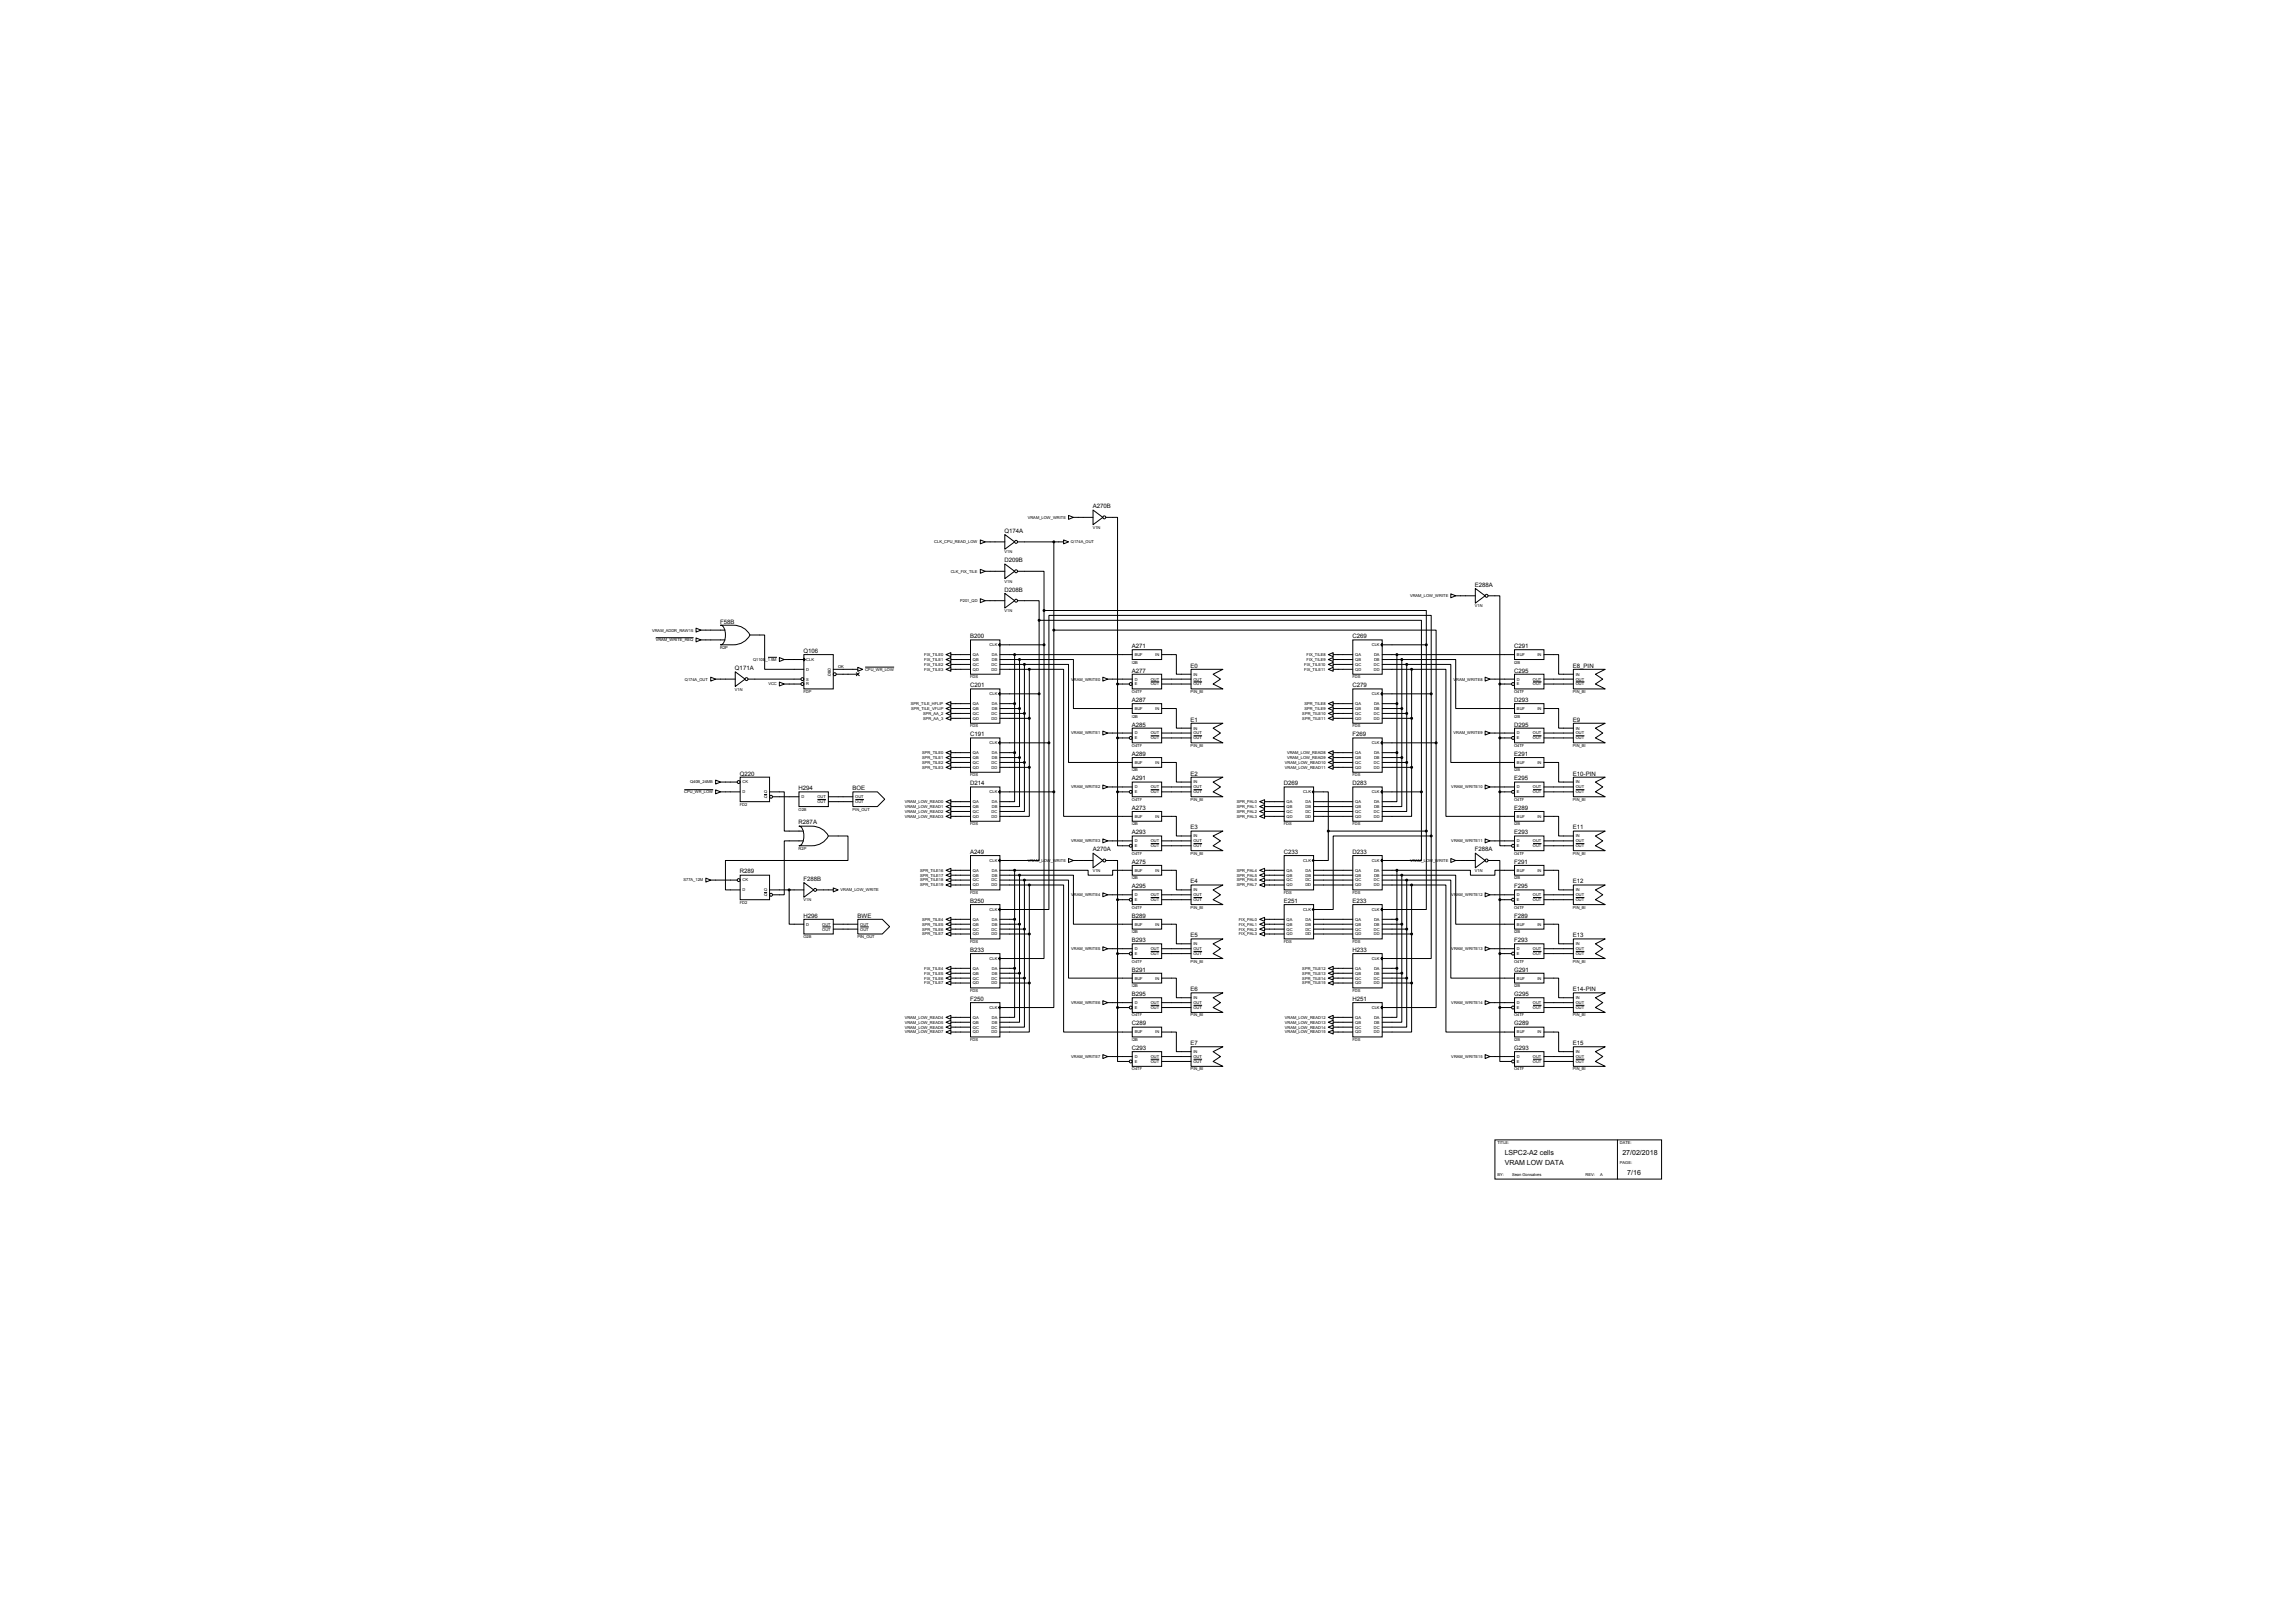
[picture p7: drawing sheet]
<svg xmlns="http://www.w3.org/2000/svg" width="1189mm" height="841mm" viewBox="0 0 1189 841" stroke-linecap="round" stroke-linejoin="round" font-family="sans-serif">
<defs><g id="words">
<g font-size="3.6">
<text x="780" y="599">LSPC2-A2 cells</text>
<text x="841" y="599">27/02/2018</text>
<text x="780" y="604">VRAM LOW DATA</text>
<text x="843" y="609">7/16</text>
</g>
<g font-size="3.1">
<text x="566" y="263">A270B</text>
<text x="521" y="276">Q174A</text>
<text x="521" y="291">D209B</text>
<text x="764" y="304">E288A</text>
<text x="521" y="307">D208B</text>
<text x="373" y="323">F58B</text>
<text x="503" y="331">B200</text>
<text x="587" y="336">A271</text>
<text x="701" y="331">C269</text>
<text x="785" y="336">C291</text>
<text x="416" y="338">Q106</text>
<text x="381" y="347">Q171A</text>
<text x="617" y="346">E0</text>
<text x="815" y="346">E8_PIN</text>
<text x="587" y="349">A277</text>
<text x="785" y="349">C295</text>
<text x="503" y="356">C201</text>
<text x="701" y="356">C279</text>
<text x="587" y="364">A287</text>
<text x="785" y="364">D293</text>
<text x="587" y="376">A285</text>
<text x="617" y="374">E1</text>
<text x="785" y="376">D295</text>
<text x="815" y="374">E9</text>
<text x="503" y="382">C191</text>
<text x="701" y="382">F269</text>
<text x="587" y="392">A289</text>
<text x="785" y="392">E291</text>
<text x="383" y="402">Q220</text>
<text x="617" y="402">E2</text>
<text x="815" y="402">E10-PIN</text>
<text x="503" y="407">D214</text>
<text x="587" y="404">A291</text>
<text x="665" y="407">D269</text>
<text x="701" y="407">D283</text>
<text x="785" y="404">E295</text>
<text x="414" y="409">H294</text>
<text x="442" y="409">BOE</text>
<text x="587" y="420">A273</text>
<text x="785" y="420">E289</text>
<text x="414" y="427">R287A</text>
<text x="617" y="430">E3</text>
<text x="815" y="430">E11</text>
<text x="587" y="432">A293</text>
<text x="785" y="432">E293</text>
<text x="503" y="442">A249</text>
<text x="566" y="441">A270A</text>
<text x="665" y="442">C233</text>
<text x="701" y="442">D233</text>
<text x="764" y="441">F288A</text>
<text x="587" y="448">A275</text>
<text x="785" y="448">F291</text>
<text x="383" y="453">R289</text>
<text x="416" y="456">F288B</text>
<text x="587" y="460">A295</text>
<text x="617" y="458">E4</text>
<text x="785" y="460">F295</text>
<text x="815" y="458">E12</text>
<text x="503" y="468">B250</text>
<text x="665" y="468">E251</text>
<text x="701" y="468">E233</text>
<text x="416" y="475">H296</text>
<text x="444" y="475">BWE</text>
<text x="587" y="475">B289</text>
<text x="785" y="475">F289</text>
<text x="617" y="486">E5</text>
<text x="815" y="486">E13</text>
<text x="587" y="488">B293</text>
<text x="785" y="488">F293</text>
<text x="503" y="493">B233</text>
<text x="701" y="493">H233</text>
<text x="587" y="503">B291</text>
<text x="785" y="503">G291</text>
<text x="617" y="514">E6</text>
<text x="815" y="514">E14-PIN</text>
<text x="503" y="519">F250</text>
<text x="587" y="516">B295</text>
<text x="701" y="519">H251</text>
<text x="785" y="516">G295</text>
<text x="587" y="531">C289</text>
<text x="785" y="531">G289</text>
<text x="587" y="544">C293</text>
<text x="617" y="542">E7</text>
<text x="785" y="544">G293</text>
<text x="815" y="542">E15</text>
</g>
<g font-size="2.1">
<text x="533" y="269">VRAM_LOW_WRITE</text>
<text x="566" y="274">V1N</text>
<text x="484" y="282">CLK_CPU_READ_LOW</text>
<text x="555" y="282">Q174A_OUT</text>
<text x="521" y="287">V1N</text>
<text x="493" y="297">CLK_FIX_TILE</text>
<text x="521" y="302">V1N</text>
<text x="498" y="312">P201_QD</text>
<text x="731" y="309">VRAM_LOW_WRITE</text>
<text x="521" y="317">V1N</text>
<text x="764" y="315">V1N</text>
<text x="338" y="327">VRAM_ADDR_RAW15</text>
<text x="340" y="332">VRAM_WRITE_REQ</text>
<text x="513" y="335">CLK</text>
<text x="711" y="335">CLK</text>
<text x="373" y="336">R2P</text>
<text x="479" y="340">FIX_TILE0</text>
<text x="504" y="340">QA</text>
<text x="514" y="340">DA</text>
<text x="588" y="340">BUF</text>
<text x="599" y="340">IN</text>
<text x="677" y="340">FIX_TILE8</text>
<text x="702" y="340">QA</text>
<text x="712" y="340">DA</text>
<text x="786" y="340">BUF</text>
<text x="797" y="340">IN</text>
<text x="390" y="342">Q110B_1.5M</text>
<text x="418" y="342">CLK</text>
<text x="418" y="348">D</text>
<text x="429" y="348">Q</text>
<text x="434" y="346">OK</text>
<text x="448" y="348">CPU_WR_LOW</text>
<text x="479" y="342">FIX_TILE1</text>
<text x="479" y="345">FIX_TILE2</text>
<text x="479" y="348">FIX_TILE3</text>
<text x="504" y="345">QC</text>
<text x="504" y="342">QB</text>
<text x="504" y="348">QD</text>
<text x="514" y="345">DC</text>
<text x="514" y="348">DD</text>
<text x="514" y="342">DB</text>
<text x="587" y="344">I2B</text>
<text x="676" y="345">FIX_TILE10</text>
<text x="676" y="348">FIX_TILE11</text>
<text x="677" y="342">FIX_TILE9</text>
<text x="702" y="345">QC</text>
<text x="702" y="342">QB</text>
<text x="702" y="348">QD</text>
<text x="712" y="345">DC</text>
<text x="712" y="348">DD</text>
<text x="712" y="342">DB</text>
<text x="785" y="344">I2B</text>
<text x="355" y="353">Q174A_OUT</text>
<text x="418" y="353">S</text>
<text x="429" y="350">Q</text>
<text x="503" y="351">FDS</text>
<text x="555" y="353">VRAM_WRITE0</text>
<text x="588" y="353">D</text>
<text x="596" y="353">OUT</text>
<text x="619" y="353">OUT</text>
<text x="619" y="350">IN</text>
<text x="701" y="351">FDS</text>
<text x="753" y="353">VRAM_WRITE8</text>
<text x="786" y="353">D</text>
<text x="794" y="353">OUT</text>
<text x="817" y="353">OUT</text>
<text x="817" y="350">IN</text>
<text x="381" y="358">V1N</text>
<text x="398" y="355">VCC</text>
<text x="416" y="359">FDP</text>
<text x="418" y="355">R</text>
<text x="587" y="359">O4TF</text>
<text x="588" y="355">E</text>
<text x="596" y="355">OUT</text>
<text x="617" y="359">PIN_BI</text>
<text x="619" y="355">OUT</text>
<text x="785" y="359">O4TF</text>
<text x="786" y="355">E</text>
<text x="794" y="355">OUT</text>
<text x="815" y="359">PIN_BI</text>
<text x="817" y="355">OUT</text>
<text x="472" y="365">SPR_TILE_HFLIP</text>
<text x="504" y="365">QA</text>
<text x="513" y="360">CLK</text>
<text x="514" y="365">DA</text>
<text x="676" y="365">SPR_TILE8</text>
<text x="702" y="365">QA</text>
<text x="711" y="360">CLK</text>
<text x="712" y="365">DA</text>
<text x="472" y="368">SPR_TILE_VFLIP</text>
<text x="478" y="370">SPR_AA_2</text>
<text x="504" y="370">QC</text>
<text x="504" y="368">QB</text>
<text x="514" y="370">DC</text>
<text x="514" y="368">DB</text>
<text x="587" y="372">I2B</text>
<text x="588" y="368">BUF</text>
<text x="599" y="368">IN</text>
<text x="675" y="370">SPR_TILE10</text>
<text x="676" y="368">SPR_TILE9</text>
<text x="702" y="370">QC</text>
<text x="702" y="368">QB</text>
<text x="712" y="370">DC</text>
<text x="712" y="368">DB</text>
<text x="785" y="372">I2B</text>
<text x="786" y="368">BUF</text>
<text x="797" y="368">IN</text>
<text x="478" y="373">SPR_AA_3</text>
<text x="503" y="377">FDS</text>
<text x="504" y="373">QD</text>
<text x="514" y="373">DD</text>
<text x="675" y="373">SPR_TILE11</text>
<text x="701" y="377">FDS</text>
<text x="702" y="373">QD</text>
<text x="712" y="373">DD</text>
<text x="555" y="381">VRAM_WRITE1</text>
<text x="588" y="381">D</text>
<text x="588" y="383">E</text>
<text x="596" y="381">OUT</text>
<text x="596" y="383">OUT</text>
<text x="619" y="381">OUT</text>
<text x="619" y="378">IN</text>
<text x="619" y="383">OUT</text>
<text x="753" y="381">VRAM_WRITE9</text>
<text x="786" y="381">D</text>
<text x="786" y="383">E</text>
<text x="794" y="381">OUT</text>
<text x="794" y="383">OUT</text>
<text x="817" y="381">OUT</text>
<text x="817" y="378">IN</text>
<text x="817" y="383">OUT</text>
<text x="513" y="386">CLK</text>
<text x="587" y="387">O4TF</text>
<text x="617" y="387">PIN_BI</text>
<text x="711" y="386">CLK</text>
<text x="785" y="387">O4TF</text>
<text x="815" y="387">PIN_BI</text>
<text x="478" y="391">SPR_TILE0</text>
<text x="478" y="393">SPR_TILE1</text>
<text x="478" y="396">SPR_TILE2</text>
<text x="504" y="391">QA</text>
<text x="504" y="396">QC</text>
<text x="504" y="393">QB</text>
<text x="514" y="396">DC</text>
<text x="514" y="391">DA</text>
<text x="514" y="393">DB</text>
<text x="588" y="396">BUF</text>
<text x="599" y="396">IN</text>
<text x="666" y="396">VRAM_LOW_READ10</text>
<text x="667" y="391">VRAM_LOW_READ8</text>
<text x="667" y="393">VRAM_LOW_READ9</text>
<text x="702" y="391">QA</text>
<text x="702" y="396">QC</text>
<text x="702" y="393">QB</text>
<text x="712" y="396">DC</text>
<text x="712" y="391">DA</text>
<text x="712" y="393">DB</text>
<text x="786" y="396">BUF</text>
<text x="797" y="396">IN</text>
<text x="478" y="398">SPR_TILE3</text>
<text x="504" y="398">QD</text>
<text x="514" y="398">DD</text>
<text x="587" y="400">I2B</text>
<text x="666" y="398">VRAM_LOW_READ11</text>
<text x="702" y="398">QD</text>
<text x="712" y="398">DD</text>
<text x="785" y="400">I2B</text>
<text x="358" y="406">Q40B_24MB</text>
<text x="385" y="406">CK</text>
<text x="503" y="402">FDS</text>
<text x="619" y="406">IN</text>
<text x="701" y="402">FDS</text>
<text x="817" y="406">IN</text>
<text x="355" y="411">CPU_WR_LOW</text>
<text x="385" y="411">D</text>
<text x="396" y="411">Q</text>
<text x="396" y="414">Q</text>
<text x="415" y="414">D</text>
<text x="424" y="414">OUT</text>
<text x="443" y="414">OUT</text>
<text x="513" y="411">CLK</text>
<text x="555" y="409">VRAM_WRITE2</text>
<text x="588" y="409">D</text>
<text x="588" y="411">E</text>
<text x="596" y="409">OUT</text>
<text x="596" y="411">OUT</text>
<text x="619" y="409">OUT</text>
<text x="619" y="411">OUT</text>
<text x="675" y="411">CLK</text>
<text x="711" y="411">CLK</text>
<text x="752" y="409">VRAM_WRITE10</text>
<text x="786" y="409">D</text>
<text x="786" y="411">E</text>
<text x="794" y="409">OUT</text>
<text x="794" y="411">OUT</text>
<text x="817" y="409">OUT</text>
<text x="817" y="411">OUT</text>
<text x="383" y="418">FD2</text>
<text x="424" y="416">OUT</text>
<text x="443" y="416">OUT</text>
<text x="469" y="416">VRAM_LOW_READ0</text>
<text x="469" y="419">VRAM_LOW_READ1</text>
<text x="504" y="416">QA</text>
<text x="504" y="419">QB</text>
<text x="514" y="416">DA</text>
<text x="514" y="419">DB</text>
<text x="587" y="415">O4TF</text>
<text x="617" y="415">PIN_BI</text>
<text x="641" y="416">SPR_PAL0</text>
<text x="641" y="419">SPR_PAL1</text>
<text x="667" y="416">QA</text>
<text x="667" y="419">QB</text>
<text x="677" y="416">DA</text>
<text x="677" y="419">DB</text>
<text x="702" y="416">QA</text>
<text x="702" y="419">QB</text>
<text x="712" y="416">DA</text>
<text x="712" y="419">DB</text>
<text x="785" y="415">O4TF</text>
<text x="815" y="415">PIN_BI</text>
<text x="414" y="420">O2B</text>
<text x="442" y="420">PIN_OUT</text>
<text x="469" y="421">VRAM_LOW_READ2</text>
<text x="469" y="424">VRAM_LOW_READ3</text>
<text x="504" y="421">QC</text>
<text x="504" y="424">QD</text>
<text x="514" y="421">DC</text>
<text x="514" y="424">DD</text>
<text x="588" y="424">BUF</text>
<text x="599" y="424">IN</text>
<text x="641" y="421">SPR_PAL2</text>
<text x="641" y="424">SPR_PAL3</text>
<text x="667" y="421">QC</text>
<text x="667" y="424">QD</text>
<text x="676" y="421">DC</text>
<text x="676" y="424">DD</text>
<text x="702" y="421">QC</text>
<text x="702" y="424">QD</text>
<text x="712" y="421">DC</text>
<text x="712" y="424">DD</text>
<text x="786" y="424">BUF</text>
<text x="797" y="424">IN</text>
<text x="503" y="428">FDS</text>
<text x="587" y="428">I2B</text>
<text x="665" y="428">FDS</text>
<text x="701" y="428">FDS</text>
<text x="785" y="428">I2B</text>
<text x="555" y="436">VRAM_WRITE3</text>
<text x="588" y="436">D</text>
<text x="596" y="436">OUT</text>
<text x="619" y="436">OUT</text>
<text x="619" y="434">IN</text>
<text x="752" y="436">VRAM_WRITE11</text>
<text x="786" y="436">D</text>
<text x="794" y="436">OUT</text>
<text x="817" y="436">OUT</text>
<text x="817" y="434">IN</text>
<text x="414" y="440">R2P</text>
<text x="587" y="443">O4TF</text>
<text x="588" y="439">E</text>
<text x="596" y="439">OUT</text>
<text x="617" y="443">PIN_BI</text>
<text x="619" y="439">OUT</text>
<text x="785" y="443">O4TF</text>
<text x="786" y="439">E</text>
<text x="794" y="439">OUT</text>
<text x="815" y="443">PIN_BI</text>
<text x="817" y="439">OUT</text>
<text x="513" y="447">CLK</text>
<text x="533" y="447">VRAM_LOW_WRITE</text>
<text x="675" y="447">CLK</text>
<text x="711" y="447">CLK</text>
<text x="731" y="447">VRAM_LOW_WRITE</text>
<text x="477" y="452">SPR_TILE16</text>
<text x="477" y="454">SPR_TILE17</text>
<text x="504" y="452">QA</text>
<text x="504" y="454">QB</text>
<text x="514" y="452">DA</text>
<text x="514" y="454">DB</text>
<text x="566" y="452">V1N</text>
<text x="587" y="456">I2B</text>
<text x="588" y="452">BUF</text>
<text x="599" y="452">IN</text>
<text x="641" y="452">SPR_PAL4</text>
<text x="641" y="454">SPR_PAL5</text>
<text x="667" y="452">QA</text>
<text x="667" y="454">QB</text>
<text x="677" y="452">DA</text>
<text x="677" y="454">DB</text>
<text x="702" y="452">QA</text>
<text x="702" y="454">QB</text>
<text x="712" y="452">DA</text>
<text x="712" y="454">DB</text>
<text x="764" y="452">V1N</text>
<text x="785" y="456">I2B</text>
<text x="786" y="452">BUF</text>
<text x="797" y="452">IN</text>
<text x="354" y="457">S77A_12M</text>
<text x="385" y="462">D</text>
<text x="385" y="457">CK</text>
<text x="396" y="462">Q</text>
<text x="436" y="462">VRAM_LOW_WRITE</text>
<text x="477" y="457">SPR_TILE18</text>
<text x="477" y="459">SPR_TILE19</text>
<text x="504" y="457">QC</text>
<text x="504" y="459">QD</text>
<text x="514" y="457">DC</text>
<text x="514" y="459">DD</text>
<text x="619" y="462">IN</text>
<text x="641" y="457">SPR_PAL6</text>
<text x="641" y="459">SPR_PAL7</text>
<text x="667" y="457">QC</text>
<text x="667" y="459">QD</text>
<text x="676" y="457">DC</text>
<text x="676" y="459">DD</text>
<text x="702" y="457">QC</text>
<text x="702" y="459">QD</text>
<text x="712" y="457">DC</text>
<text x="712" y="459">DD</text>
<text x="817" y="462">IN</text>
<text x="396" y="464">Q</text>
<text x="416" y="467">V1N</text>
<text x="503" y="463">FDS</text>
<text x="555" y="464">VRAM_WRITE4</text>
<text x="588" y="464">D</text>
<text x="588" y="467">E</text>
<text x="596" y="464">OUT</text>
<text x="596" y="467">OUT</text>
<text x="619" y="464">OUT</text>
<text x="619" y="467">OUT</text>
<text x="665" y="463">FDS</text>
<text x="701" y="463">FDS</text>
<text x="752" y="464">VRAM_WRITE12</text>
<text x="786" y="464">D</text>
<text x="786" y="467">E</text>
<text x="794" y="464">OUT</text>
<text x="794" y="467">OUT</text>
<text x="817" y="464">OUT</text>
<text x="817" y="467">OUT</text>
<text x="383" y="468">FD2</text>
<text x="513" y="472">CLK</text>
<text x="587" y="471">O4TF</text>
<text x="617" y="471">PIN_BI</text>
<text x="675" y="472">CLK</text>
<text x="711" y="472">CLK</text>
<text x="785" y="471">O4TF</text>
<text x="815" y="471">PIN_BI</text>
<text x="418" y="480">D</text>
<text x="426" y="480">OUT</text>
<text x="446" y="480">OUT</text>
<text x="478" y="477">SPR_TILE4</text>
<text x="478" y="480">SPR_TILE5</text>
<text x="504" y="477">QA</text>
<text x="504" y="480">QB</text>
<text x="514" y="477">DA</text>
<text x="514" y="480">DB</text>
<text x="588" y="480">BUF</text>
<text x="599" y="480">IN</text>
<text x="642" y="477">FIX_PAL0</text>
<text x="642" y="480">FIX_PAL1</text>
<text x="667" y="477">QA</text>
<text x="667" y="480">QB</text>
<text x="677" y="477">DA</text>
<text x="677" y="480">DB</text>
<text x="702" y="477">QA</text>
<text x="702" y="480">QB</text>
<text x="712" y="477">DA</text>
<text x="712" y="480">DB</text>
<text x="786" y="480">BUF</text>
<text x="797" y="480">IN</text>
<text x="426" y="482">OUT</text>
<text x="446" y="482">OUT</text>
<text x="478" y="482">SPR_TILE6</text>
<text x="478" y="485">SPR_TILE7</text>
<text x="504" y="482">QC</text>
<text x="504" y="485">QD</text>
<text x="514" y="482">DC</text>
<text x="514" y="485">DD</text>
<text x="587" y="484">I2B</text>
<text x="642" y="482">FIX_PAL2</text>
<text x="642" y="485">FIX_PAL3</text>
<text x="667" y="482">QC</text>
<text x="667" y="485">QD</text>
<text x="676" y="482">DC</text>
<text x="676" y="485">DD</text>
<text x="702" y="482">QC</text>
<text x="702" y="485">QD</text>
<text x="712" y="482">DC</text>
<text x="712" y="485">DD</text>
<text x="785" y="484">I2B</text>
<text x="416" y="486">O2B</text>
<text x="444" y="486">PIN_OUT</text>
<text x="503" y="489">FDS</text>
<text x="619" y="490">IN</text>
<text x="665" y="489">FDS</text>
<text x="701" y="489">FDS</text>
<text x="817" y="490">IN</text>
<text x="513" y="497">CLK</text>
<text x="555" y="492">VRAM_WRITE5</text>
<text x="588" y="492">D</text>
<text x="588" y="495">E</text>
<text x="596" y="492">OUT</text>
<text x="596" y="495">OUT</text>
<text x="619" y="492">OUT</text>
<text x="619" y="495">OUT</text>
<text x="711" y="497">CLK</text>
<text x="752" y="492">VRAM_WRITE13</text>
<text x="786" y="492">D</text>
<text x="786" y="495">E</text>
<text x="794" y="492">OUT</text>
<text x="794" y="495">OUT</text>
<text x="817" y="492">OUT</text>
<text x="817" y="495">OUT</text>
<text x="479" y="502">FIX_TILE4</text>
<text x="504" y="502">QA</text>
<text x="514" y="502">DA</text>
<text x="587" y="499">O4TF</text>
<text x="617" y="499">PIN_BI</text>
<text x="675" y="502">SPR_TILE12</text>
<text x="702" y="502">QA</text>
<text x="712" y="502">DA</text>
<text x="785" y="499">O4TF</text>
<text x="815" y="499">PIN_BI</text>
<text x="479" y="505">FIX_TILE5</text>
<text x="479" y="508">FIX_TILE6</text>
<text x="504" y="508">QC</text>
<text x="504" y="505">QB</text>
<text x="514" y="508">DC</text>
<text x="514" y="505">DB</text>
<text x="588" y="508">BUF</text>
<text x="599" y="508">IN</text>
<text x="675" y="505">SPR_TILE13</text>
<text x="675" y="508">SPR_TILE14</text>
<text x="702" y="508">QC</text>
<text x="702" y="505">QB</text>
<text x="712" y="508">DC</text>
<text x="712" y="505">DB</text>
<text x="786" y="508">BUF</text>
<text x="797" y="508">IN</text>
<text x="479" y="510">FIX_TILE7</text>
<text x="503" y="514">FDS</text>
<text x="504" y="510">QD</text>
<text x="514" y="510">DD</text>
<text x="587" y="511">I2B</text>
<text x="675" y="510">SPR_TILE15</text>
<text x="701" y="514">FDS</text>
<text x="702" y="510">QD</text>
<text x="712" y="510">DD</text>
<text x="785" y="511">I2B</text>
<text x="555" y="520">VRAM_WRITE6</text>
<text x="588" y="520">D</text>
<text x="596" y="520">OUT</text>
<text x="619" y="520">OUT</text>
<text x="619" y="518">IN</text>
<text x="752" y="520">VRAM_WRITE14</text>
<text x="786" y="520">D</text>
<text x="794" y="520">OUT</text>
<text x="817" y="520">OUT</text>
<text x="817" y="518">IN</text>
<text x="469" y="528">VRAM_LOW_READ4</text>
<text x="504" y="528">QA</text>
<text x="513" y="523">CLK</text>
<text x="514" y="528">DA</text>
<text x="587" y="527">O4TF</text>
<text x="588" y="523">E</text>
<text x="596" y="523">OUT</text>
<text x="617" y="527">PIN_BI</text>
<text x="619" y="523">OUT</text>
<text x="666" y="528">VRAM_LOW_READ12</text>
<text x="702" y="528">QA</text>
<text x="711" y="523">CLK</text>
<text x="712" y="528">DA</text>
<text x="785" y="527">O4TF</text>
<text x="786" y="523">E</text>
<text x="794" y="523">OUT</text>
<text x="815" y="527">PIN_BI</text>
<text x="817" y="523">OUT</text>
<text x="469" y="530">VRAM_LOW_READ5</text>
<text x="469" y="533">VRAM_LOW_READ6</text>
<text x="504" y="533">QC</text>
<text x="504" y="530">QB</text>
<text x="514" y="533">DC</text>
<text x="514" y="530">DB</text>
<text x="666" y="530">VRAM_LOW_READ13</text>
<text x="666" y="533">VRAM_LOW_READ14</text>
<text x="702" y="533">QC</text>
<text x="702" y="530">QB</text>
<text x="712" y="533">DC</text>
<text x="712" y="530">DB</text>
<text x="469" y="536">VRAM_LOW_READ7</text>
<text x="503" y="539">FDS</text>
<text x="504" y="536">QD</text>
<text x="514" y="536">DD</text>
<text x="587" y="539">I2B</text>
<text x="588" y="536">BUF</text>
<text x="599" y="536">IN</text>
<text x="666" y="536">VRAM_LOW_READ15</text>
<text x="701" y="539">FDS</text>
<text x="702" y="536">QD</text>
<text x="712" y="536">DD</text>
<text x="785" y="539">I2B</text>
<text x="786" y="536">BUF</text>
<text x="797" y="536">IN</text>
<text x="619" y="546">IN</text>
<text x="817" y="546">IN</text>
<text x="555" y="548">VRAM_WRITE7</text>
<text x="588" y="548">D</text>
<text x="588" y="551">E</text>
<text x="596" y="548">OUT</text>
<text x="596" y="551">OUT</text>
<text x="619" y="548">OUT</text>
<text x="619" y="551">OUT</text>
<text x="752" y="548">VRAM_WRITE15</text>
<text x="786" y="548">D</text>
<text x="786" y="551">E</text>
<text x="794" y="548">OUT</text>
<text x="794" y="551">OUT</text>
<text x="817" y="548">OUT</text>
<text x="817" y="551">OUT</text>
<text x="587" y="555">O4TF</text>
<text x="617" y="555">PIN_BI</text>
<text x="785" y="555">O4TF</text>
<text x="815" y="555">PIN_BI</text>
<text x="776" y="593">TITLE:</text>
<text x="840" y="593">DATE:</text>
<text x="840" y="603">PAGE:</text>
<text x="776" y="609">BY:</text>
<text x="784" y="609">Sean Gonsalves</text>
<text x="822" y="609">REV:</text>
<text x="829" y="609">A</text>
</g>
</g></defs>
<g fill="none" stroke="#000" stroke-width=".52">
<path d="M508 280l3 1-3 1zM521 277l5 4-5 4zM551 280l3 1-3 1zM554 267l2 1-2 1zM556 268h10M566 264l6 4-6 4zM573 268h6v86M508 295l3 1-3 1zM511 296h10M511 281h10M521 292l5 4-5 4zM527 296h14v20"/>
<path d="M527 281h24M546 281v129M508 310l3 1-3 1zM511 311h10M521 307l5 4-5 4zM527 311h12v10M541 316h198v18M541 316v18M752 308l2 1-2 1zM754 309h11M765 305l5 4-5 4zM771 309h6v45"/>
<path d="M340 330h19M361 331l2 1-2 1zM361 326l2 1-2 1zM363 332h13M363 327h13M373 324h7a10 10 0 0 1 9 5 10 10 0 0 1-9 5h-7a7 7 0 0 0 2-9zM389 329h7v18h21M417 339h15v18h-15zM490 339l3-1v2zM493 339h10M503 332h15v17h-15zM517 334l1-1v2z"/>
<path d="M518 339h69M518 334h23M526 339v51M539 321h198v89M539 321v39M541 334v163h-23M546 327h198v58M587 337h15v5h-15zM602 339h8v10h7M688 339l3-1v2zM691 339h10M701 332h15v17h-15z"/>
<path d="M716 334v-1v2zM716 339h69M716 334h23M724 339v51M739 334v97M785 337h15v5h-15zM800 339h8v10h7M368 351l3 1-3 1zM371 352h10M381 348l5 4-5 4zM388 352h27M398 341h5"/>
<path d="M404 341l2 1-2 1zM404 353l2 1-2 1zM406 354h9M406 342h11M417 341v1v1zM429 348h2M432 347h13M433 349h12M444 349l1 1M445 346l2 1-2 1zM445 349l-1 1M448 346h15"/>
<path d="M490 342l3-1v2zM490 344l3-1v2zM490 347l3-1v2zM493 342h10M493 344h10M493 347h10M503 357h15v18h-15zM517 360l1-1v1zM518 342h10M518 344h13M518 347h15M518 360h21"/>
<path d="M528 342h28v25h31M528 342v51M531 344h23v51h33M531 344v51M533 347h18v76h36M533 347v51M539 360v86h-21M572 351l2 1-2 1zM574 352h13M579 354h6M579 354v56M587 349h15v8h-15z"/>
<path d="M596 353h5M602 352h15M602 354h15M617 347h17l-5 2 4 3-4 2 5 3h-17zM619 353h4M688 342l3-1v2zM688 344l3-1v2zM688 347l3-1v2zM691 342h10M691 344h10M691 347h10M701 357h15v18h-15z"/>
<path d="M716 360v-1v1zM716 342h10M716 344h13M716 347h16M716 360h26M726 342h28v25h31M726 342v51M729 344h23v51h33M729 344v51M732 347h17v76h36M732 347v51M742 360v-41h-198v66"/>
<path d="M742 360v73M770 351l2 1-2 1zM772 352h13M777 354h6M777 354v56M785 349h15v8h-15zM794 353h5M800 352h15M800 354h15M815 347h17l-5 2 4 3-4 2 5 3h-17zM817 353h4M490 367l3-1v2z"/>
<path d="M490 365l3-1v2zM490 372l3-1v2zM490 370l3-1v2zM493 367h10M493 370h10M493 365h10M493 372h10M518 367h10M518 370h13M518 365h8M518 372h15M572 379l2 1-2 1z"/>
<path d="M574 380h13M587 377h15v8h-15zM587 365h15v5h-15zM602 367h8v10h7M602 380h15M617 375h17l-5 2 4 3-4 2 5 3h-17zM688 365l3-1v2zM688 367l3-1v2zM688 370l3-1v2zM688 372l3-1v2zM691 367h10M691 370h10"/>
<path d="M691 365h10M691 372h10M716 367h10M716 370h13M716 365h8M716 372h16M770 379l2 1-2 1zM772 380h13M785 377h15v8h-15zM785 365h15v5h-15zM800 367h8v10h7M800 380h15"/>
<path d="M815 375h17l-5 2 4 3-4 2 5 3h-17zM490 390l3-1v2zM490 393l3-1v2zM490 395l3-1v2zM490 398l3-1v2zM493 390h10M493 393h10M493 395h10M493 398h10M503 382h15v18h-15zM517 385l1-1v2zM518 390h8"/>
<path d="M518 393h10M518 395h13M518 398h15M518 385h26M526 390v25h-8M528 393v25h-10M531 395v25h-13M533 398v25h-15M544 385v86h-26M579 382h6M587 393h15v5h-15zM596 381h5"/>
<path d="M602 395h8v10h7M602 382h15M619 381h4M688 390l3-1v2zM688 393l3-1v2zM688 395l3-1v2zM688 398l3-1v2zM691 390h10M691 393h10M691 395h10M691 398h10M701 382h15v18h-15z"/>
<path d="M716 385v-1v2zM716 390h8M716 393h10M716 395h13M716 398h16M716 385h28M724 390v25h-8M726 393v25h-10M729 395v25h-13M732 398v25h-16M744 385v137h-28M777 382h6"/>
<path d="M785 393h15v5h-15zM794 381h5M800 395h8v10h7M800 382h15M817 381h4M355 409h15M371 409l2 1-2 1zM371 404l2 1-2 1zM373 410h11M373 405h9M384 403h15v12h-15zM396 412h2"/>
<path d="M399 410h7v21h10M400 413h14M414 410h15v8h-15zM424 414h4M429 415h13M429 413h13M442 410h13l4 4-4 4h-13zM443 414h5M490 415l3-1v2zM490 418l3-1v2zM493 415h10M493 418h10"/>
<path d="M503 408h15v18h-15zM517 410h1v1zM518 410h28M546 410v112h-28M572 407l2 1-2 1zM574 408h13M579 410v28h6M579 410h6M587 405h15v8h-15zM596 409h5M602 408h15M602 410h15"/>
<path d="M617 403h17l-5 2 4 3-4 2 5 3h-17zM619 409h4M653 415l2-1v2zM653 418l2-1v2zM655 415h11M655 418h11M666 408h15v18h-15zM681 410v1l-1-1zM681 410h7v21M681 415h20M681 418h20M701 408h15v18h-15z"/>
<path d="M716 410v1zM716 410h21M737 410v36h-21M770 407l2 1-2 1zM772 408h13M777 410v28h6M777 410h6M785 405h15v8h-15zM794 409h5M800 408h15M800 410h15M815 403h17l-5 2 4 3-4 2 5 3h-17z"/>
<path d="M817 409h4M414 428h7a10 10 0 0 1 8 5 10 10 0 0 1-8 5h-7a7 7 0 0 0 2-9zM416 436h-10v28h-6M429 433h10v13h-63v15h8M490 420l3-1v3zM490 423l3-1v2zM493 420h10M493 423h10M572 435l2 1-2 1zM574 436h13M587 433h15v8h-15zM587 420h15v6h-15z"/>
<path d="M596 437h5M602 423h8v10h7M602 436h15M602 438h15M617 431h17l-5 2 4 3-4 2 5 3h-17zM619 437h4M653 420l2-1v3zM653 423l2-1v2zM655 420h11M655 423h11M681 420h20M681 423h20"/>
<path d="M688 431v15h-7M688 431h51M739 431v40h-23M742 433v64h-26M742 433h-51v38h-10M770 435l2 1-2 1zM772 436h13M785 433h15v8h-15zM785 420h15v6h-15zM794 437h5M800 423h8v10h7M800 436h15"/>
<path d="M800 438h15M815 431h17l-5 2 4 3-4 2 5 3h-17zM817 437h4M366 455l2 1-2 1zM368 456h14M384 454h15v12h-15zM417 457l5 4-5 4zM490 451l3-1v2zM490 454l3-1v2zM490 456l3-1v2zM490 459l3-1v2zM493 451h10"/>
<path d="M493 454h10M493 456h10M493 459h10M503 443h15v18h-15zM517 446l1-1v2zM518 451h8M518 454h10M518 456h13M518 459h15M526 451h38v3h13v-3h10M526 451v51M528 454h28v25h31"/>
<path d="M528 454v50M531 456h23v51h33M531 456v51M533 459h18v76h36M533 459v50M554 445l2 1-2 1zM556 446h10M566 442l6 4-6 4zM573 446h6v20M587 448h15v6h-15zM602 451h8v10h7M617 459h17l-5 2 4 3-4 2 5 3h-17z"/>
<path d="M653 451l2-1v2zM653 454l2-1v2zM653 456l2-1v2zM653 459l2-1v2zM655 451h11M655 454h11M655 456h11M655 459h11M666 443h15v18h-15zM681 445v2l-1-1zM681 451h20M681 454h20"/>
<path d="M681 456h20M681 459h20M701 443h15v18h-15zM716 446v-1v2zM716 451h8M716 454h10M716 456h13M716 459h16M724 451h38v3h13v-3h10M724 451v51M726 454h28v25h31M726 454v50"/>
<path d="M729 456h23v51h33M729 456v51M732 459h17v76h36M732 459v50M752 445l2 1-2 1zM754 446h11M765 442l5 4-5 4zM771 446h6v20M785 448h15v6h-15zM800 451h8v10h7M815 459h17l-5 2 4 3-4 2 5 3h-17zM396 463h2"/>
<path d="M399 461h18M409 461v18h8M417 476h15v8h-15zM423 461h9M432 460l2 1-2 1zM432 479h13M445 476h12l4 4-4 4h-12zM490 476l3-1v2zM490 479l3-1v2zM493 476h10M493 479h10M503 469h15v18h-15z"/>
<path d="M518 471v1l-1-1zM518 476h8M518 479h10M572 463l2 1-2 1zM574 464h13M579 466h6M579 466v56M587 461h15v8h-15zM587 476h15v5h-15zM596 465h5M602 479h8v10h7M602 464h15"/>
<path d="M602 466h15M619 465h4M653 476l2-1v2zM653 479l2-1v2zM655 476h11M655 479h11M666 469h15v18h-15zM681 471v1l-1-1zM681 476h20M681 479h20M701 469h15v18h-15zM716 471v1z"/>
<path d="M716 476h8M716 479h10M770 463l2 1-2 1zM772 464h13M777 466h6M777 466v56M785 461h15v8h-15zM785 476h15v5h-15zM794 465h5M800 479h8v10h7M800 464h15M800 466h15"/>
<path d="M817 465h4M426 480h5M432 481h13M446 480h4M490 481l3-1v2zM490 484l3-1v2zM493 481h10M493 484h10M503 494h15v18h-15zM518 496v1h-1zM518 481h13M518 484h15"/>
<path d="M572 491l2 1-2 1zM574 492h13M579 494h6M587 489h15v8h-15zM596 493h5M602 492h15M602 494h15M617 487h17l-5 2 4 3-4 2 5 3h-17zM619 493h4M653 481l2-1v2zM653 484l2-1v2zM655 481h11"/>
<path d="M655 484h11M681 481h20M681 484h20M701 494h15v18h-15zM716 497v-1v1zM716 481h13M716 484h16M770 491l2 1-2 1zM772 492h13M777 494h6M785 489h15v8h-15zM794 493h5"/>
<path d="M800 492h15M800 494h15M815 487h17l-5 2 4 3-4 2 5 3h-17zM817 493h4M490 502l3-1v2zM490 504l3-1v2zM490 507l3-1v2zM490 509l3-1v2zM493 502h10M493 504h10M493 507h10M493 509h10"/>
<path d="M503 520h15v17h-15zM518 502h8M518 504h10M518 507h13M518 509h15M526 502v25h-8M528 504v26h-10M531 507v25h-13M533 509v26h-15M572 519l2 1-2 1zM574 520h13M587 517h15v8h-15z"/>
<path d="M587 504h15v5h-15zM602 507h8v10h7M602 520h15M617 514h17l-5 3 4 3-4 2 5 3h-17zM688 502l3-1v2zM688 504l3-1v2zM688 507l3-1v2zM688 509l3-1v2zM691 502h10M691 504h10M691 507h10M691 509h10"/>
<path d="M701 520h15v17h-15zM716 502h8M716 504h10M716 507h13M716 509h16M724 502v25h-8M726 504v26h-10M729 507v25h-13M732 509v26h-16M770 519l2 1-2 1zM772 520h13M785 517h15v8h-15z"/>
<path d="M785 504h15v5h-15zM800 507h8v10h7M800 520h15M815 514h17l-5 3 4 3-4 2 5 3h-17zM490 527l3-1v2zM490 530l3-1v2zM490 532l3-1v2zM490 535l3-1v2zM493 527h10M493 530h10M493 532h10M493 535h10"/>
<path d="M517 522l1-1v2zM579 522v28h6M579 522h6M587 532h15v5h-15zM596 521h5M602 535h8v10h7M602 522h15M619 521h4M688 527l3-1v2zM688 530l3-1v2zM688 532l3-1v2zM688 535l3-1v2z"/>
<path d="M691 527h10M691 530h10M691 532h10M691 535h10M716 522v-1v2zM777 522v28h6M777 522h6M785 532h15v5h-15zM794 521h5M800 535h8v10h7M800 522h15M817 521h4"/>
<path d="M572 546l2 1-2 2zM574 547h13M587 545h15v8h-15zM596 549h5M602 547h15M602 550h15M617 542h17l-5 3 4 2-4 3 5 3h-17zM619 549h4M770 546l2 1-2 2zM772 547h13M785 545h15v8h-15zM794 549h5"/>
<path d="M800 547h15M800 550h15M815 542h17l-5 3 4 2-4 3 5 3h-17zM817 549h4M775 591h86v20h-86zM838 591v20"/>
<circle cx="572" cy="268" r=".8"/>
<circle cx="527" cy="281" r=".8"/>
<circle cx="527" cy="296" r=".8"/>
<circle cx="546" cy="281" r=".5"/>
<circle cx="527" cy="311" r=".8"/>
<circle cx="541" cy="316" r=".5"/>
<circle cx="770" cy="309" r=".8"/>
<circle cx="526" cy="339" r=".5"/>
<circle cx="539" cy="321" r=".5"/>
<circle cx="541" cy="334" r=".5"/>
<circle cx="546" cy="327" r=".5"/>
<circle cx="724" cy="339" r=".5"/>
<circle cx="739" cy="334" r=".5"/>
<circle cx="387" cy="352" r=".8"/>
<circle cx="416" cy="352" r=".8"/>
<circle cx="416" cy="354" r=".8"/>
<circle cx="433" cy="349" r=".8"/>
<circle cx="528" cy="342" r=".5"/>
<circle cx="531" cy="344" r=".5"/>
<circle cx="533" cy="347" r=".5"/>
<circle cx="539" cy="360" r=".5"/>
<circle cx="579" cy="354" r=".5"/>
<circle cx="586" cy="354" r=".8"/>
<circle cx="726" cy="342" r=".5"/>
<circle cx="729" cy="344" r=".5"/>
<circle cx="732" cy="347" r=".5"/>
<circle cx="742" cy="360" r=".5"/>
<circle cx="777" cy="354" r=".5"/>
<circle cx="784" cy="354" r=".8"/>
<circle cx="526" cy="365" r=".5"/>
<circle cx="528" cy="367" r=".5"/>
<circle cx="531" cy="370" r=".5"/>
<circle cx="533" cy="372" r=".5"/>
<circle cx="724" cy="365" r=".5"/>
<circle cx="726" cy="367" r=".5"/>
<circle cx="729" cy="370" r=".5"/>
<circle cx="732" cy="372" r=".5"/>
<circle cx="526" cy="390" r=".5"/>
<circle cx="528" cy="393" r=".5"/>
<circle cx="531" cy="395" r=".5"/>
<circle cx="533" cy="398" r=".5"/>
<circle cx="544" cy="385" r=".5"/>
<circle cx="579" cy="382" r=".5"/>
<circle cx="586" cy="382" r=".8"/>
<circle cx="724" cy="390" r=".5"/>
<circle cx="726" cy="393" r=".5"/>
<circle cx="729" cy="395" r=".5"/>
<circle cx="732" cy="398" r=".5"/>
<circle cx="744" cy="385" r=".5"/>
<circle cx="777" cy="382" r=".5"/>
<circle cx="784" cy="382" r=".8"/>
<circle cx="383" cy="405" r=".8"/>
<circle cx="400" cy="413" r=".8"/>
<circle cx="546" cy="410" r=".5"/>
<circle cx="579" cy="410" r=".5"/>
<circle cx="586" cy="410" r=".8"/>
<circle cx="737" cy="410" r=".5"/>
<circle cx="777" cy="410" r=".5"/>
<circle cx="784" cy="410" r=".8"/>
<circle cx="586" cy="438" r=".8"/>
<circle cx="688" cy="431" r=".5"/>
<circle cx="739" cy="431" r=".5"/>
<circle cx="742" cy="433" r=".5"/>
<circle cx="784" cy="438" r=".8"/>
<circle cx="383" cy="456" r=".8"/>
<circle cx="526" cy="451" r=".5"/>
<circle cx="528" cy="454" r=".5"/>
<circle cx="531" cy="456" r=".5"/>
<circle cx="533" cy="459" r=".5"/>
<circle cx="572" cy="446" r=".8"/>
<circle cx="724" cy="451" r=".5"/>
<circle cx="726" cy="454" r=".5"/>
<circle cx="729" cy="456" r=".5"/>
<circle cx="732" cy="459" r=".5"/>
<circle cx="770" cy="446" r=".8"/>
<circle cx="400" cy="464" r=".8"/>
<circle cx="409" cy="461" r=".5"/>
<circle cx="422" cy="461" r=".8"/>
<circle cx="526" cy="476" r=".5"/>
<circle cx="528" cy="479" r=".5"/>
<circle cx="579" cy="466" r=".5"/>
<circle cx="586" cy="466" r=".8"/>
<circle cx="724" cy="476" r=".5"/>
<circle cx="726" cy="479" r=".5"/>
<circle cx="777" cy="466" r=".5"/>
<circle cx="784" cy="466" r=".8"/>
<circle cx="531" cy="481" r=".5"/>
<circle cx="533" cy="484" r=".5"/>
<circle cx="579" cy="494" r=".5"/>
<circle cx="586" cy="494" r=".8"/>
<circle cx="729" cy="481" r=".5"/>
<circle cx="732" cy="484" r=".5"/>
<circle cx="777" cy="494" r=".5"/>
<circle cx="784" cy="494" r=".8"/>
<circle cx="526" cy="502" r=".5"/>
<circle cx="528" cy="504" r=".5"/>
<circle cx="531" cy="507" r=".5"/>
<circle cx="533" cy="509" r=".5"/>
<circle cx="724" cy="502" r=".5"/>
<circle cx="726" cy="504" r=".5"/>
<circle cx="729" cy="507" r=".5"/>
<circle cx="732" cy="509" r=".5"/>
<circle cx="579" cy="522" r=".5"/>
<circle cx="586" cy="522" r=".8"/>
<circle cx="777" cy="522" r=".5"/>
<circle cx="784" cy="522" r=".8"/>
<circle cx="586" cy="550" r=".8"/>
<circle cx="784" cy="550" r=".8"/>
</g>
<g fill="#000">
<circle cx="546" cy="281" r=".5"/>
<circle cx="541" cy="316" r=".5"/>
<circle cx="526" cy="339" r=".5"/>
<circle cx="539" cy="321" r=".5"/>
<circle cx="541" cy="334" r=".5"/>
<circle cx="546" cy="327" r=".5"/>
<circle cx="724" cy="339" r=".5"/>
<circle cx="739" cy="334" r=".5"/>
<circle cx="528" cy="342" r=".5"/>
<circle cx="531" cy="344" r=".5"/>
<circle cx="533" cy="347" r=".5"/>
<circle cx="539" cy="360" r=".5"/>
<circle cx="579" cy="354" r=".5"/>
<circle cx="726" cy="342" r=".5"/>
<circle cx="729" cy="344" r=".5"/>
<circle cx="732" cy="347" r=".5"/>
<circle cx="742" cy="360" r=".5"/>
<circle cx="777" cy="354" r=".5"/>
<circle cx="526" cy="365" r=".5"/>
<circle cx="528" cy="367" r=".5"/>
<circle cx="531" cy="370" r=".5"/>
<circle cx="533" cy="372" r=".5"/>
<circle cx="724" cy="365" r=".5"/>
<circle cx="726" cy="367" r=".5"/>
<circle cx="729" cy="370" r=".5"/>
<circle cx="732" cy="372" r=".5"/>
<circle cx="526" cy="390" r=".5"/>
<circle cx="528" cy="393" r=".5"/>
<circle cx="531" cy="395" r=".5"/>
<circle cx="533" cy="398" r=".5"/>
<circle cx="544" cy="385" r=".5"/>
<circle cx="579" cy="382" r=".5"/>
<circle cx="724" cy="390" r=".5"/>
<circle cx="726" cy="393" r=".5"/>
<circle cx="729" cy="395" r=".5"/>
<circle cx="732" cy="398" r=".5"/>
<circle cx="744" cy="385" r=".5"/>
<circle cx="777" cy="382" r=".5"/>
<circle cx="546" cy="410" r=".5"/>
<circle cx="579" cy="410" r=".5"/>
<circle cx="737" cy="410" r=".5"/>
<circle cx="777" cy="410" r=".5"/>
<circle cx="688" cy="431" r=".5"/>
<circle cx="739" cy="431" r=".5"/>
<circle cx="742" cy="433" r=".5"/>
<circle cx="526" cy="451" r=".5"/>
<circle cx="528" cy="454" r=".5"/>
<circle cx="531" cy="456" r=".5"/>
<circle cx="533" cy="459" r=".5"/>
<circle cx="724" cy="451" r=".5"/>
<circle cx="726" cy="454" r=".5"/>
<circle cx="729" cy="456" r=".5"/>
<circle cx="732" cy="459" r=".5"/>
<circle cx="409" cy="461" r=".5"/>
<circle cx="526" cy="476" r=".5"/>
<circle cx="528" cy="479" r=".5"/>
<circle cx="579" cy="466" r=".5"/>
<circle cx="724" cy="476" r=".5"/>
<circle cx="726" cy="479" r=".5"/>
<circle cx="777" cy="466" r=".5"/>
<circle cx="531" cy="481" r=".5"/>
<circle cx="533" cy="484" r=".5"/>
<circle cx="579" cy="494" r=".5"/>
<circle cx="729" cy="481" r=".5"/>
<circle cx="732" cy="484" r=".5"/>
<circle cx="777" cy="494" r=".5"/>
<circle cx="526" cy="502" r=".5"/>
<circle cx="528" cy="504" r=".5"/>
<circle cx="531" cy="507" r=".5"/>
<circle cx="533" cy="509" r=".5"/>
<circle cx="724" cy="502" r=".5"/>
<circle cx="726" cy="504" r=".5"/>
<circle cx="729" cy="507" r=".5"/>
<circle cx="732" cy="509" r=".5"/>
<circle cx="579" cy="522" r=".5"/>
<circle cx="777" cy="522" r=".5"/>
</g>
<use href="#words"/>
</svg>
